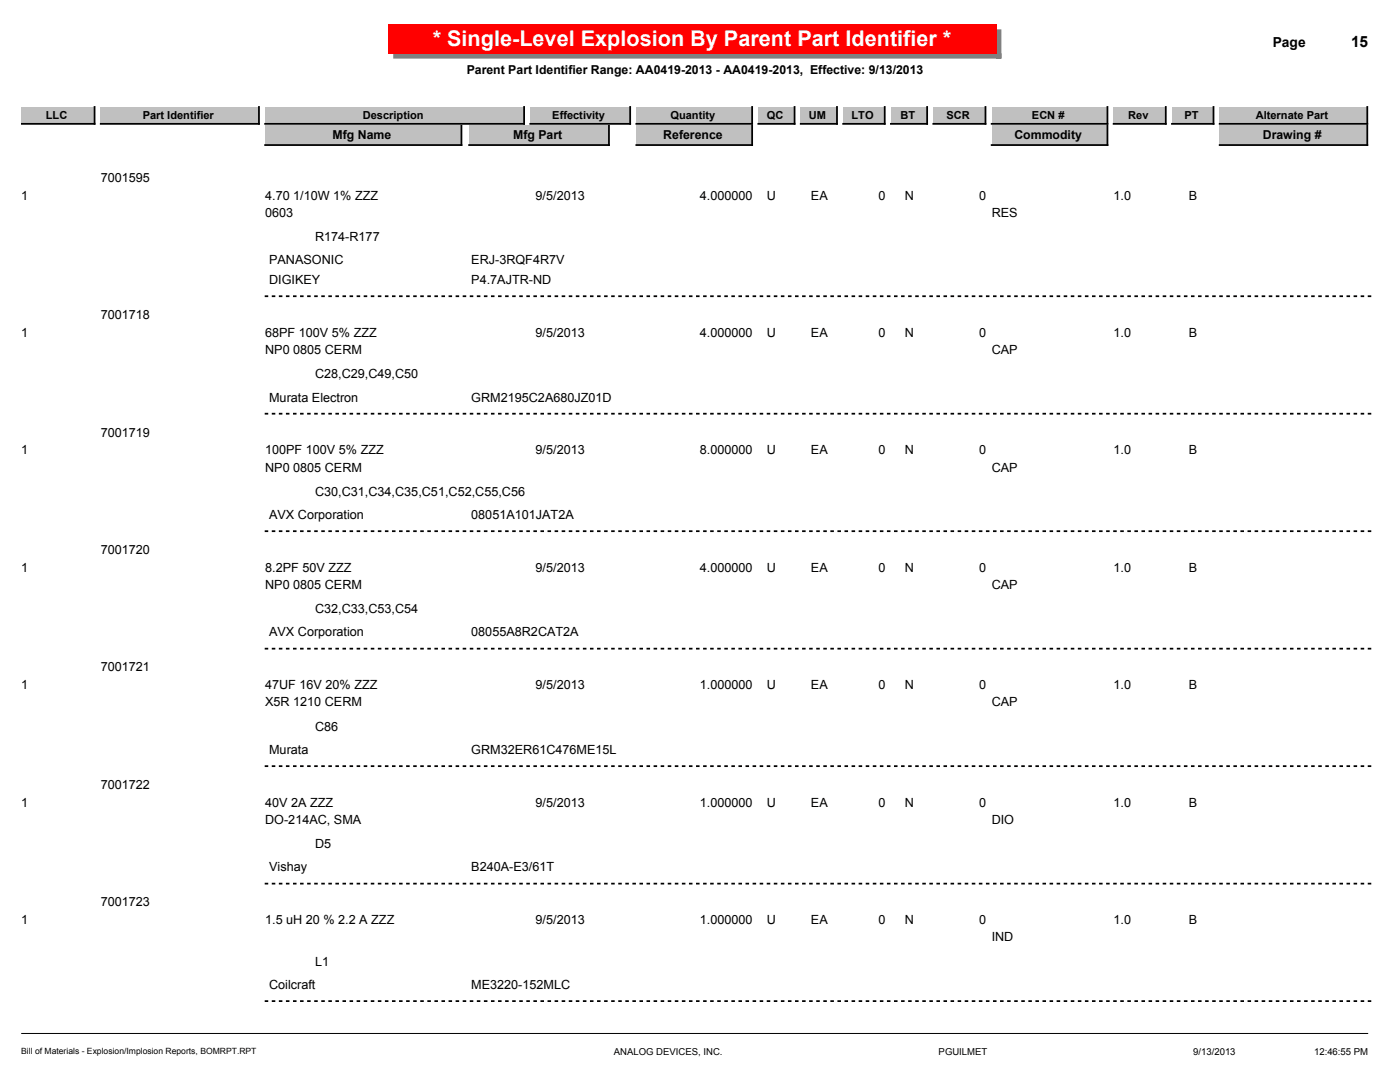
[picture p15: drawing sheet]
<svg xmlns="http://www.w3.org/2000/svg" width="279mm" height="216mm" viewBox="0 0 279 216" stroke-linecap="round" stroke-linejoin="round" font-family="sans-serif">
<defs><g id="words">
<text font-size="4.3" fill="#fff" x="86.4" y="9.3">* Single-Level Explosion By Parent Part Identifier *</text>
<text font-size="3.1" x="269.6" y="9.4">15</text>
<text font-size="2.8" x="254" y="9.4">Page</text>
<g font-size="2.5">
<text x="93.1" y="14.8">Parent Part Identifier Range: AA0419-2013 - AA0419-2013, Effective: 9/13/2013</text>
<text x="66.4" y="27.7">Mfg Name</text>
<text x="102.4" y="27.7">Mfg Part</text>
<text x="132.4" y="27.7">Reference</text>
<text x="202.4" y="27.7">Commodity</text>
<text x="252" y="27.7">Drawing #</text>
<text x="4.2" y="39.9">1</text>
<text x="20.1" y="36.3">7001595</text>
<text x="52.9" y="39.9">4.70 1/10W 1% ZZZ</text>
<text x="106.9" y="39.9">9/5/2013</text>
<text x="139.7" y="39.9">4.000000</text>
<text x="153.1" y="39.9">U</text>
<text x="161.8" y="39.9">EA</text>
<text x="175.3" y="39.9">0</text>
<text x="180.6" y="39.9">N</text>
<text x="195.4" y="39.9">0</text>
<text x="222.2" y="39.9">1.0</text>
<text x="237.3" y="39.9">B</text>
<text x="52.9" y="43.3">0603</text>
<text x="197.9" y="43.3">RES</text>
<text x="53.7" y="52.8">PANASONIC</text>
<text x="62.9" y="48.2">R174-R177</text>
<text x="94.1" y="52.8">ERJ-3RQF4R7V</text>
<text x="53.7" y="56.7">DIGIKEY</text>
<text x="94.1" y="56.7">P4.7AJTR-ND</text>
<text x="20.1" y="63.7">7001718</text>
<text x="4.2" y="67.2">1</text>
<text x="52.9" y="67.2">68PF 100V 5% ZZZ</text>
<text x="52.9" y="70.6">NP0 0805 CERM</text>
<text x="106.9" y="67.2">9/5/2013</text>
<text x="139.7" y="67.2">4.000000</text>
<text x="153.1" y="67.2">U</text>
<text x="161.8" y="67.2">EA</text>
<text x="175.3" y="67.2">0</text>
<text x="180.6" y="67.2">N</text>
<text x="195.4" y="67.2">0</text>
<text x="197.9" y="70.6">CAP</text>
<text x="222.2" y="67.2">1.0</text>
<text x="237.3" y="67.2">B</text>
<text x="62.9" y="75.5">C28,C29,C49,C50</text>
<text x="53.7" y="80.1">Murata Electron</text>
<text x="94.1" y="80.1">GRM2195C2A680JZ01D</text>
<text x="20.1" y="87.1">7001719</text>
<text x="4.2" y="90.7">1</text>
<text x="52.9" y="90.7">100PF 100V 5% ZZZ</text>
<text x="52.9" y="94.1">NP0 0805 CERM</text>
<text x="106.9" y="90.7">9/5/2013</text>
<text x="139.7" y="90.7">8.000000</text>
<text x="153.1" y="90.7">U</text>
<text x="161.8" y="90.7">EA</text>
<text x="175.3" y="90.7">0</text>
<text x="180.6" y="90.7">N</text>
<text x="195.4" y="90.7">0</text>
<text x="197.9" y="94.1">CAP</text>
<text x="222.2" y="90.7">1.0</text>
<text x="237.3" y="90.7">B</text>
<text x="62.9" y="99">C30,C31,C34,C35,C51,C52,C55,C56</text>
<text x="53.7" y="103.6">AVX Corporation</text>
<text x="94.1" y="103.6">08051A101JAT2A</text>
<text x="20.1" y="110.5">7001720</text>
<text x="4.2" y="114.1">1</text>
<text x="52.9" y="114.1">8.2PF 50V ZZZ</text>
<text x="52.9" y="117.5">NP0 0805 CERM</text>
<text x="106.9" y="114.1">9/5/2013</text>
<text x="139.7" y="114.1">4.000000</text>
<text x="153.1" y="114.1">U</text>
<text x="161.8" y="114.1">EA</text>
<text x="175.3" y="114.1">0</text>
<text x="180.6" y="114.1">N</text>
<text x="195.4" y="114.1">0</text>
<text x="197.9" y="117.5">CAP</text>
<text x="222.2" y="114.1">1.0</text>
<text x="237.3" y="114.1">B</text>
<text x="62.9" y="122.4">C32,C33,C53,C54</text>
<text x="53.7" y="127">AVX Corporation</text>
<text x="94.1" y="127">08055A8R2CAT2A</text>
<text x="4.2" y="137.5">1</text>
<text x="20.1" y="134">7001721</text>
<text x="52.9" y="137.5">47UF 16V 20% ZZZ</text>
<text x="106.9" y="137.5">9/5/2013</text>
<text x="139.7" y="137.5">1.000000</text>
<text x="153.1" y="137.5">U</text>
<text x="161.8" y="137.5">EA</text>
<text x="175.3" y="137.5">0</text>
<text x="180.6" y="137.5">N</text>
<text x="195.4" y="137.5">0</text>
<text x="222.2" y="137.5">1.0</text>
<text x="237.3" y="137.5">B</text>
<text x="52.9" y="141">X5R 1210 CERM</text>
<text x="197.9" y="141">CAP</text>
<text x="62.9" y="145.8">C86</text>
<text x="53.7" y="150.4">Murata</text>
<text x="94.1" y="150.4">GRM32ER61C476ME15L</text>
<text x="4.2" y="161">1</text>
<text x="20.1" y="157.4">7001722</text>
<text x="52.9" y="161">40V 2A ZZZ</text>
<text x="106.9" y="161">9/5/2013</text>
<text x="139.7" y="161">1.000000</text>
<text x="153.1" y="161">U</text>
<text x="161.8" y="161">EA</text>
<text x="175.3" y="161">0</text>
<text x="180.6" y="161">N</text>
<text x="195.4" y="161">0</text>
<text x="222.2" y="161">1.0</text>
<text x="237.3" y="161">B</text>
<text x="52.9" y="164.4">DO-214AC, SMA</text>
<text x="197.9" y="164.4">DIO</text>
<text x="53.7" y="173.9">Vishay</text>
<text x="62.9" y="169.3">D5</text>
<text x="94.1" y="173.9">B240A-E3/61T</text>
<text x="4.2" y="184.4">1</text>
<text x="20.1" y="180.9">7001723</text>
<text x="52.9" y="184.4">1.5 uH 20 % 2.2 A ZZZ</text>
<text x="106.9" y="184.4">9/5/2013</text>
<text x="139.7" y="184.4">1.000000</text>
<text x="153.1" y="184.4">U</text>
<text x="161.8" y="184.4">EA</text>
<text x="175.3" y="184.4">0</text>
<text x="180.6" y="184.4">N</text>
<text x="195.4" y="184.4">0</text>
<text x="222.2" y="184.4">1.0</text>
<text x="237.3" y="184.4">B</text>
<text x="197.9" y="187.9">IND</text>
<text x="53.7" y="197.3">Coilcraft</text>
<text x="62.9" y="192.7">L1</text>
<text x="94.1" y="197.3">ME3220-152MLC</text>
</g>
<g font-size="2.2">
<text x="9.2" y="23.7">LLC</text>
<text x="28.5" y="23.7">Part Identifier</text>
<text x="72.4" y="23.7">Description</text>
<text x="110.2" y="23.7">Effectivity</text>
<text x="133.8" y="23.7">Quantity</text>
<text x="153" y="23.7">QC</text>
<text x="161.4" y="23.7">UM</text>
<text x="170" y="23.7">LTO</text>
<text x="179.7" y="23.7">BT</text>
<text x="188.9" y="23.7">SCR</text>
<text x="206" y="23.7">ECN #</text>
<text x="225.2" y="23.7">Rev</text>
<text x="236.4" y="23.7">PT</text>
<text x="250.6" y="23.7">Alternate Part</text>
</g>
<g font-size="1.9">
<text x="122.5" y="210.6">ANALOG DEVICES, INC.</text>
<text x="187.3" y="210.6">PGUILMET</text>
<text x="238.1" y="210.6">9/13/2013</text>
<text x="262.3" y="210.6">12:46:55 PM</text>
</g>
<text font-size="1.7" x="4.2" y="210.4">Bill of Materials - Explosion/Implosion Reports, BOMRPT.RPT</text>
</g></defs>
<path d="M4.2 206.2h268.8" fill="none" stroke="#000" stroke-width=".2"/>
<path d="M198.8 5.9h1v5.8h-1zM78.5 10.6h121.3v1.1h-121.3z" fill="#808080"/>
<path d="M77.4 4.8h121.4v5.8h-121.4z" fill="#f00"/>
<path d="M168.3 21.3h8.3v3.4h-8.3z" fill="#c0c0c0"/>
<path d="M176.6 21.3v3.4h-8.3" fill="none" stroke="#000" stroke-width=".35"/>
<path d="M159.8 21.3h7.2v3.4h-7.2z" fill="#c0c0c0"/>
<path d="M167 21.3v3.4h-7.2" fill="none" stroke="#000" stroke-width=".35"/>
<path d="M151.3 21.3h7.3v3.4h-7.3z" fill="#c0c0c0"/>
<path d="M158.6 21.3v3.4h-7.3" fill="none" stroke="#000" stroke-width=".35"/>
<path d="M177.8 21.3h7.2v3.4h-7.2z" fill="#c0c0c0"/>
<path d="M185 21.3v3.4h-7.2" fill="none" stroke="#000" stroke-width=".35"/>
<path d="M4.2 21.3h14.7v3.4h-14.7z" fill="#c0c0c0"/>
<path d="M18.9 21.3v3.4h-14.7" fill="none" stroke="#000" stroke-width=".35"/>
<path d="M243.4 21.3h29.5v3.4h-29.5z" fill="#c0c0c0"/>
<path d="M272.9 21.3v3.4h-29.5" fill="none" stroke="#000" stroke-width=".35"/>
<path d="M233.9 21.3h8.3v3.4h-8.3z" fill="#c0c0c0"/>
<path d="M242.2 21.3v3.4h-8.3" fill="none" stroke="#000" stroke-width=".35"/>
<path d="M222.2 21.3h10.5v3.4h-10.5z" fill="#c0c0c0"/>
<path d="M232.7 21.3v3.4h-10.5" fill="none" stroke="#000" stroke-width=".35"/>
<path d="M197.9 21.3h23.1v3.4h-23.1z" fill="#c0c0c0"/>
<path d="M221 21.3v3.4h-23.1" fill="none" stroke="#000" stroke-width=".35"/>
<path d="M186.3 21.3h10.4v3.4h-10.4z" fill="#c0c0c0"/>
<path d="M196.7 21.3v3.4h-10.4" fill="none" stroke="#000" stroke-width=".35"/>
<path d="M105.8 21.3h20v3.4h-20z" fill="#c0c0c0"/>
<path d="M125.8 21.3v3.4h-20" fill="none" stroke="#000" stroke-width=".35"/>
<path d="M127 21.3h23.1v3.4h-23.1z" fill="#c0c0c0"/>
<path d="M150.1 21.3v3.4h-23.1" fill="none" stroke="#000" stroke-width=".35"/>
<path d="M20.1 21.3h31.6v3.4h-31.6z" fill="#c0c0c0"/>
<path d="M51.7 21.3v3.4h-31.6" fill="none" stroke="#000" stroke-width=".35"/>
<path d="M52.9 21.3h51.7v3.4h-51.7z" fill="#c0c0c0"/>
<path d="M104.6 21.3v3.4h-51.7" fill="none" stroke="#000" stroke-width=".35"/>
<path d="M243.4 25.1h29.5v3.8h-29.5z" fill="#c0c0c0"/>
<path d="M272.9 25.1v3.8h-29.5" fill="none" stroke="#000" stroke-width=".35"/>
<path d="M197.9 25.1h23.1v3.8h-23.1z" fill="#c0c0c0"/>
<path d="M221 25.1v3.8h-23.1" fill="none" stroke="#000" stroke-width=".35"/>
<path d="M93.6 25.1h27.9v3.8h-27.9z" fill="#c0c0c0"/>
<path d="M121.5 25.1v3.8h-27.9" fill="none" stroke="#000" stroke-width=".35"/>
<path d="M52.9 25.1h39.2v3.8h-39.2z" fill="#c0c0c0"/>
<path d="M92.1 25.1v3.8h-39.2" fill="none" stroke="#000" stroke-width=".35"/>
<path d="M127 25.1h23.1v3.8h-23.1z" fill="#c0c0c0"/>
<path d="M150.1 25.1v3.8h-23.1" fill="none" stroke="#000" stroke-width=".35"/>
<path d="M53 59.1h220.9M53 82.5h220.9M53 106h220.9M53 129.4h220.9M53 152.9h220.9M53 176.3h220.9M53 199.8h220.9" fill="none" stroke="#000" stroke-width=".35" stroke-dasharray=".4 1.1"/>
<use href="#words"/>
</svg>
